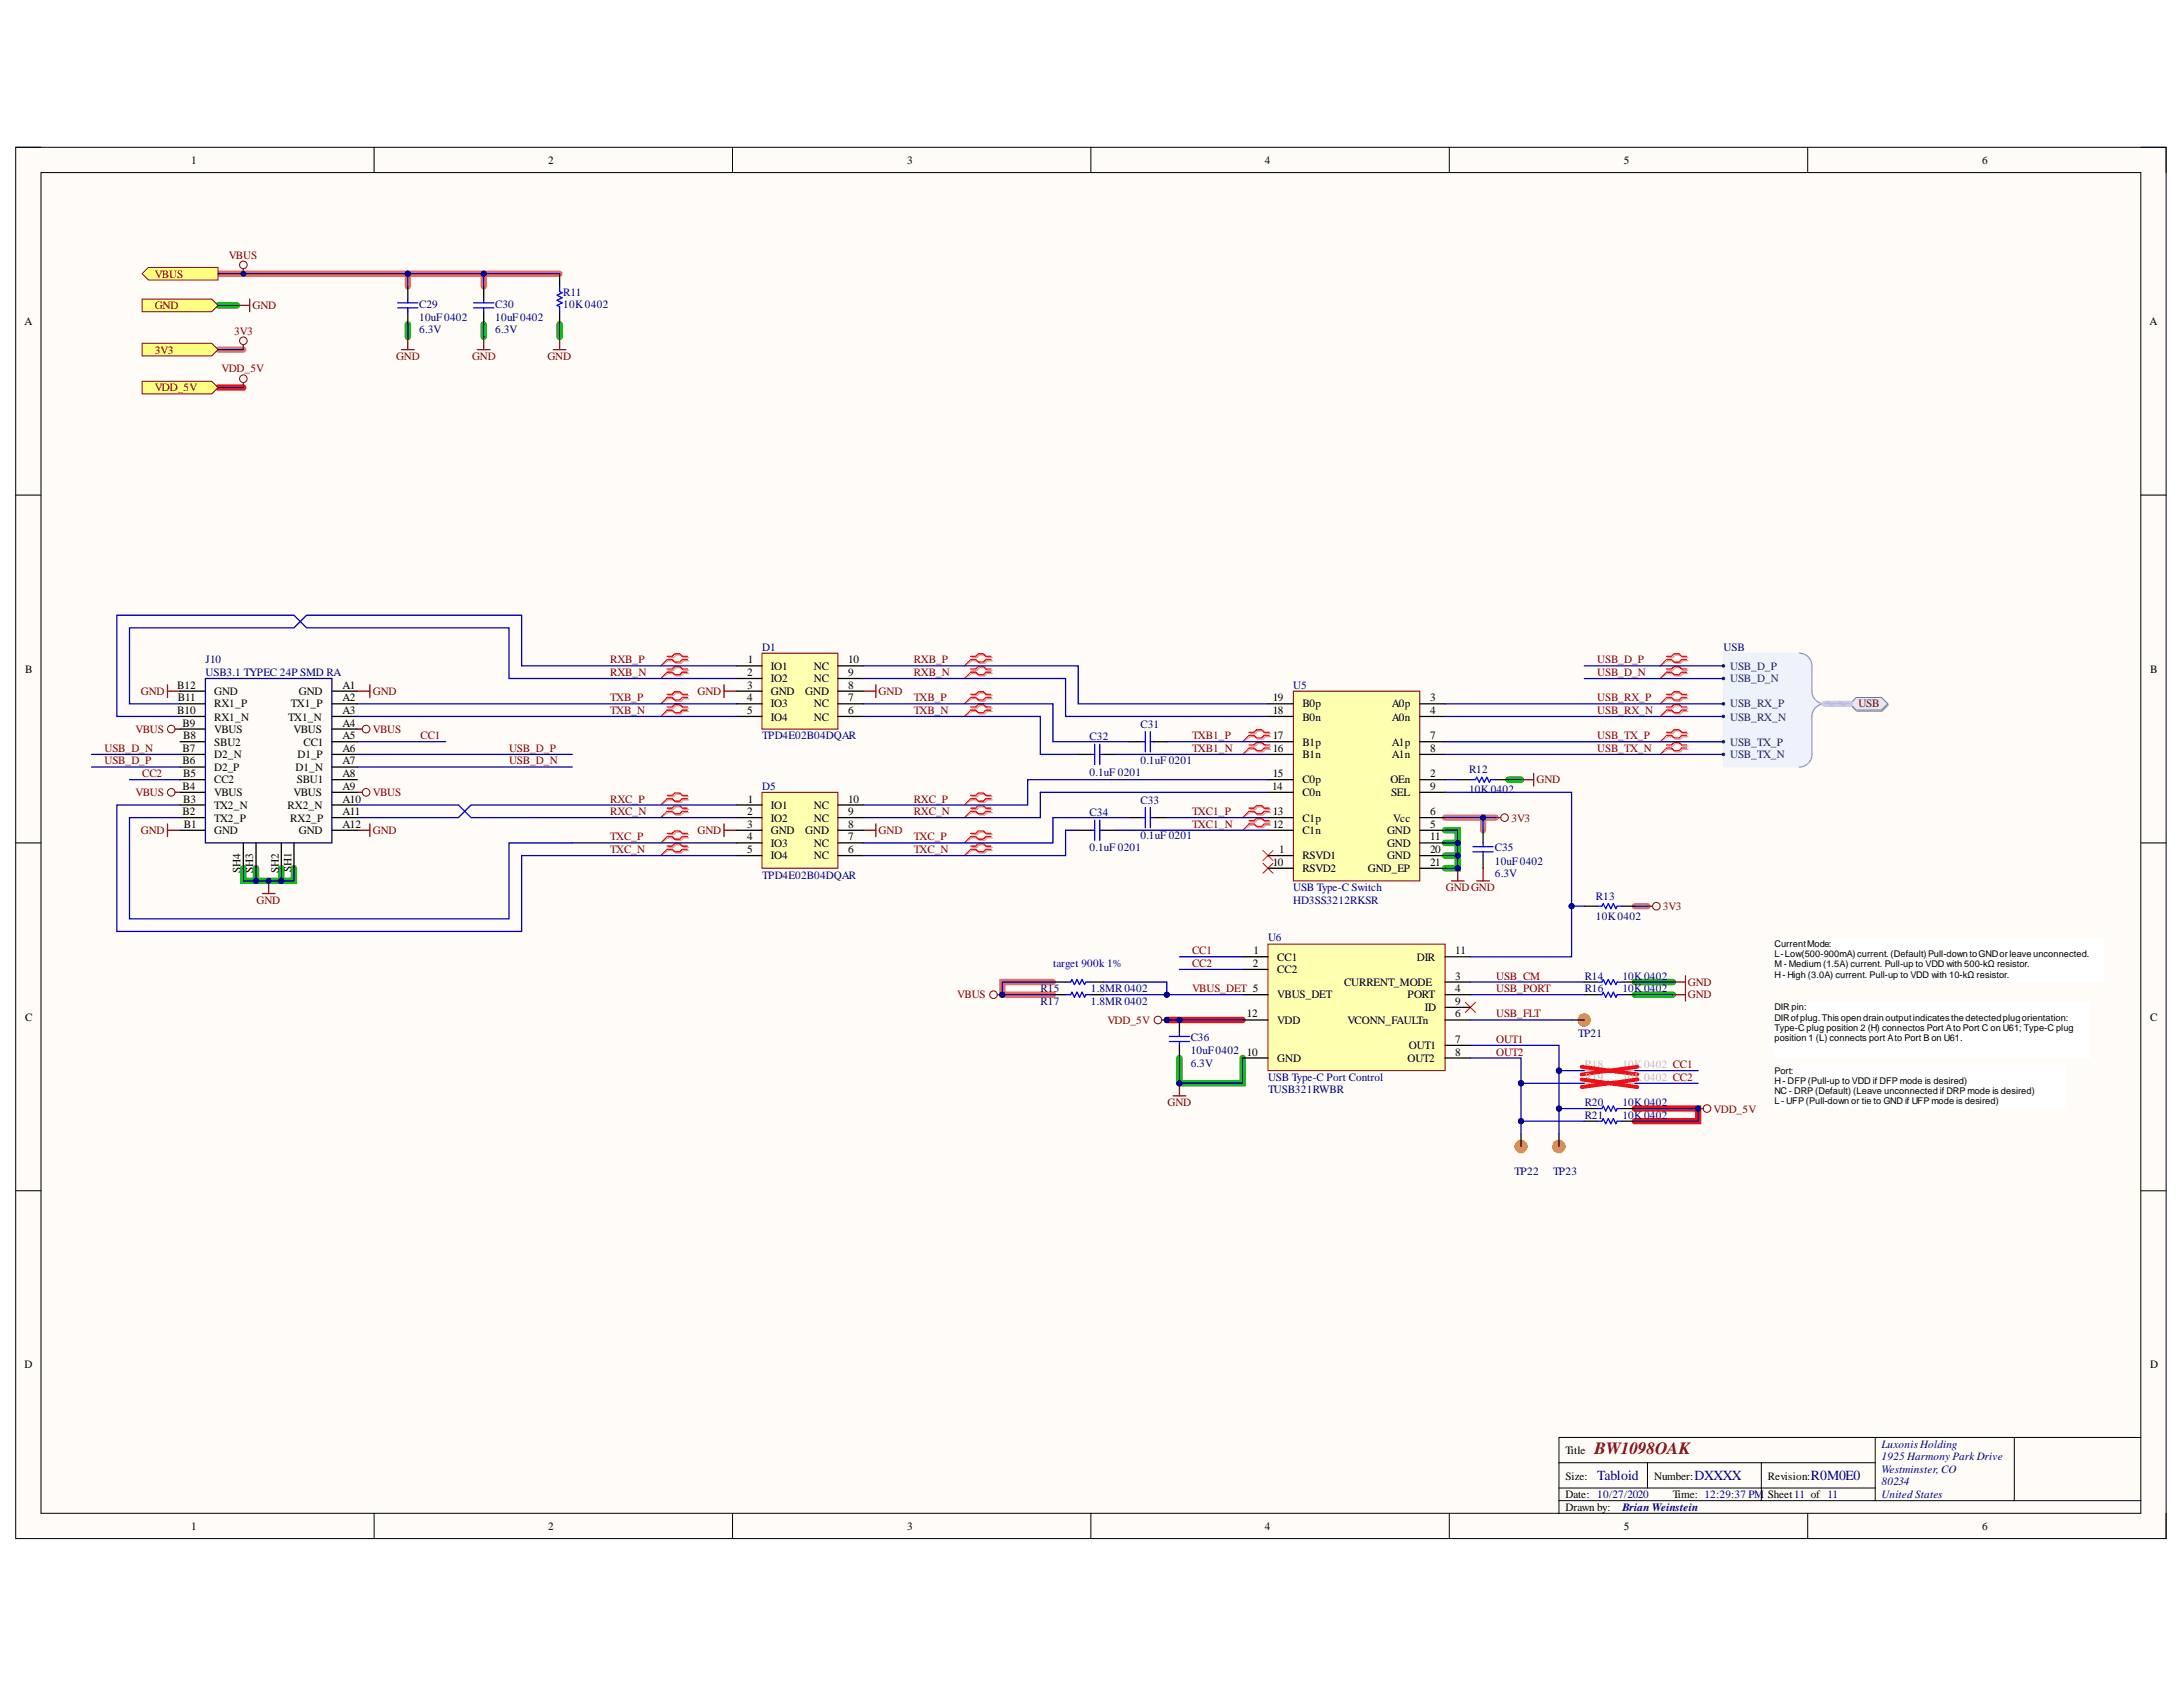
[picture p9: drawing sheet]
<svg xmlns="http://www.w3.org/2000/svg" width="279mm" height="216mm" viewBox="0 0 279 216" stroke-linecap="round" stroke-linejoin="round" font-family="sans-serif">
<defs><g id="words">
<text font-size="2.2" fill="#800000" x="204.1" y="186">BW1098OAK</text>
<g font-size="1.8" fill="#000080">
<text x="204.4" y="189.4">Tabloid</text>
<text x="216.9" y="189.4">DXXXX</text>
<text x="231.8" y="189.4">R0M0E0</text>
</g>
<g font-size="1.4">
<text x="24.5" y="21">1</text>
<text x="70.1" y="21">2</text>
<text x="116.1" y="21">3</text>
<text x="161.9" y="21">4</text>
<text x="207.8" y="21">5</text>
<text x="253.7" y="21">6</text>
<text x="3.1" y="41.6">A</text>
<text x="275.1" y="41.6">A</text>
<text x="3.2" y="86.1">B</text>
<text x="22.7" y="88.2">B12</text>
<text x="22.8" y="89.8">B11</text>
<text x="27.4" y="88.9">GND</text>
<text x="38.2" y="88.9">GND</text>
<text x="43.8" y="88.2">A1</text>
<text x="43.8" y="89.8">A2</text>
<text x="95.6" y="86.6">2</text>
<text x="95.6" y="88.2">3</text>
<text x="95.6" y="89.8">4</text>
<text x="95.7" y="84.9">1</text>
<text x="98.7" y="85.7">IO1</text>
<text x="98.7" y="87.3">IO2</text>
<text x="98.7" y="88.9">GND</text>
<text x="103.1" y="88.9">GND</text>
<text x="104.2" y="87.3">NC</text>
<text x="104.2" y="85.7">NC</text>
<text x="108.6" y="89.8">7</text>
<text x="108.6" y="88.2">8</text>
<text x="108.6" y="86.6">9</text>
<text x="108.6" y="84.9">10</text>
<text x="162.9" y="89.8">19</text>
<text x="183" y="89.8">3</text>
<text x="275.2" y="86.1">B</text>
<text x="22.7" y="91.4">B10</text>
<text x="23.4" y="93">B9</text>
<text x="23.4" y="94.6">B8</text>
<text x="27.4" y="95.4">SBU2</text>
<text x="27.4" y="93.8">VBUS</text>
<text x="27.4" y="92.2">RX1_N</text>
<text x="27.4" y="90.5">RX1_P</text>
<text x="36.9" y="92.2">TX1_N</text>
<text x="37.2" y="90.5">TX1_P</text>
<text x="37.6" y="93.8">VBUS</text>
<text x="38.8" y="95.4">CC1</text>
<text x="43.8" y="91.4">A3</text>
<text x="43.8" y="93">A4</text>
<text x="43.8" y="94.6">A5</text>
<text x="95.6" y="91.4">5</text>
<text x="98.7" y="90.5">IO3</text>
<text x="98.7" y="92.2">IO4</text>
<text x="104.2" y="92.2">NC</text>
<text x="104.2" y="90.5">NC</text>
<text x="108.6" y="91.4">6</text>
<text x="162.9" y="94.6">17</text>
<text x="162.9" y="91.4">18</text>
<text x="166.7" y="95.4">B1p</text>
<text x="166.7" y="92.2">B0n</text>
<text x="166.7" y="90.5">B0p</text>
<text x="178.1" y="90.5">A0p</text>
<text x="178.1" y="92.2">A0n</text>
<text x="178.1" y="95.4">A1p</text>
<text x="183" y="91.4">4</text>
<text x="183" y="94.6">7</text>
<text x="23.4" y="101.1">B4</text>
<text x="23.4" y="97.8">B6</text>
<text x="23.4" y="96.2">B7</text>
<text x="23.4" y="99.5">B5</text>
<text x="27.4" y="101.9">VBUS</text>
<text x="27.4" y="100.3">CC2</text>
<text x="27.4" y="98.7">D2_P</text>
<text x="27.4" y="97">D2_N</text>
<text x="37.6" y="101.9">VBUS</text>
<text x="37.8" y="98.7">D1_N</text>
<text x="38" y="100.3">SBU1</text>
<text x="38.1" y="97">D1_P</text>
<text x="43.8" y="96.2">A6</text>
<text x="43.8" y="97.8">A7</text>
<text x="43.8" y="99.5">A8</text>
<text x="43.8" y="101.1">A9</text>
<text x="162.8" y="101.1">14</text>
<text x="162.9" y="99.5">15</text>
<text x="162.9" y="96.2">16</text>
<text x="166.7" y="101.9">C0n</text>
<text x="166.7" y="100.3">C0p</text>
<text x="166.7" y="97">B1n</text>
<text x="178" y="100.3">OEn</text>
<text x="178" y="101.9">SEL</text>
<text x="178.1" y="97">A1n</text>
<text x="183" y="99.5">2</text>
<text x="183" y="96.2">8</text>
<text x="183" y="101.1">9</text>
<text x="23.4" y="104.3">B2</text>
<text x="23.4" y="102.7">B3</text>
<text x="23.5" y="105.9">B1</text>
<text x="27.4" y="106.8">GND</text>
<text x="27.4" y="105.2">TX2_P</text>
<text x="27.4" y="103.5">TX2_N</text>
<text x="36.8" y="103.5">RX2_N</text>
<text x="37.1" y="105.2">RX2_P</text>
<text x="38.2" y="106.8">GND</text>
<text x="43.8" y="102.7">A10</text>
<text x="43.8" y="104.3">A11</text>
<text x="43.8" y="105.9">A12</text>
<text x="95.6" y="104.3">2</text>
<text x="95.6" y="105.9">3</text>
<text x="95.6" y="107.5">4</text>
<text x="95.7" y="102.7">1</text>
<text x="98.7" y="103.5">IO1</text>
<text x="98.7" y="105.2">IO2</text>
<text x="98.7" y="106.8">GND</text>
<text x="103.1" y="106.8">GND</text>
<text x="104.2" y="105.2">NC</text>
<text x="104.2" y="103.5">NC</text>
<text x="108.6" y="107.5">7</text>
<text x="108.6" y="105.9">8</text>
<text x="108.6" y="104.3">9</text>
<text x="108.6" y="102.7">10</text>
<text x="162.9" y="105.9">12</text>
<text x="162.9" y="104.3">13</text>
<text x="166.7" y="106.8">C1n</text>
<text x="166.7" y="105.2">C1p</text>
<text x="177.5" y="106.8">GND</text>
<text x="178.3" y="105.2">Vcc</text>
<text x="183" y="105.9">5</text>
<text x="183" y="104.3">6</text>
<text x="183" y="107.5">11</text>
<text x="30.8" y="111.7" transform="rotate(-90 30.8 111.7)">SH4</text>
<text x="32.4" y="111.7" transform="rotate(-90 32.4 111.7)">SH3</text>
<text x="35.7" y="111.7" transform="rotate(-90 35.7 111.7)">SH2</text>
<text x="37.3" y="111.6" transform="rotate(-90 37.3 111.6)">SH1</text>
<text x="95.6" y="109.1">5</text>
<text x="98.7" y="108.4">IO3</text>
<text x="98.7" y="110">IO4</text>
<text x="104.2" y="110">NC</text>
<text x="104.2" y="108.4">NC</text>
<text x="108.6" y="109.1">6</text>
<text x="162.9" y="110.8">10</text>
<text x="163.7" y="109.1">1</text>
<text x="166.7" y="110">RSVD1</text>
<text x="166.7" y="111.6">RSVD2</text>
<text x="175.1" y="111.6">GND_EP</text>
<text x="177.5" y="108.4">GND</text>
<text x="177.5" y="110">GND</text>
<text x="183" y="109.1">20</text>
<text x="183" y="110.8">21</text>
<text x="160.4" y="123.8">2</text>
<text x="160.4" y="122.1">1</text>
<text x="163.5" y="122.9">CC1</text>
<text x="163.5" y="124.5">CC2</text>
<text x="181.3" y="122.9">DIR</text>
<text x="186.2" y="125.4">3</text>
<text x="186.2" y="122.1">11</text>
<text x="3.2" y="130.6">C</text>
<text x="159.6" y="130.2">12</text>
<text x="163.5" y="127.8">VBUS_DET</text>
<text x="163.5" y="131.1">VDD</text>
<text x="172" y="126.1">CURRENT_MODE</text>
<text x="172.5" y="131.1">VCONN_FAULTn</text>
<text x="180.2" y="127.8">PORT</text>
<text x="182.4" y="129.4">ID</text>
<text x="186.2" y="127">4</text>
<text x="186.2" y="130.2">6</text>
<text x="186.2" y="128.6">9</text>
<text x="275.2" y="130.6">C</text>
<text x="159.6" y="135.1">10</text>
<text x="163.5" y="135.9">GND</text>
<text x="180.2" y="135.9">OUT2</text>
<text x="180.3" y="134.3">OUT1</text>
<text x="186.2" y="133.4">7</text>
<text x="186.2" y="135.1">8</text>
<text x="3.1" y="175.1">D</text>
<text x="275.2" y="175.1">D</text>
<text x="200.4" y="186">Title</text>
<text x="200.4" y="189.3">Size:</text>
<text x="200.4" y="191.7">Date: 10/27/2020</text>
<text x="211.7" y="189.3">Number:</text>
<text x="214.1" y="191.7">Time: 12:29:37 PM</text>
<text x="226.3" y="189.3">Revision:</text>
<text x="226.3" y="191.7">Sheet11 of 11</text>
<text x="24.5" y="195.8">1</text>
<text x="70.1" y="195.8">2</text>
<text x="116.1" y="195.8">3</text>
<text x="161.9" y="195.8">4</text>
<text x="200.4" y="193.3">Drawn by:</text>
<text x="207.8" y="195.8">5</text>
<text x="253.7" y="195.8">6</text>
</g>
<g font-size="1.4" fill="#800000">
<text x="19.8" y="35.5">VBUS</text>
<text x="29.3" y="33.1">VBUS</text>
<text x="19.8" y="39.6">GND</text>
<text x="32.3" y="39.6">GND</text>
<text x="19.8" y="45.3">3V3</text>
<text x="28.3" y="47.6">VDD_5V</text>
<text x="30" y="42.8">3V3</text>
<text x="50.7" y="46">GND</text>
<text x="60.4" y="46">GND</text>
<text x="70.1" y="46">GND</text>
<text x="19.8" y="50.1">VDD_5V</text>
<text x="18" y="88.9">GND</text>
<text x="47.7" y="88.9">GND</text>
<text x="78.1" y="89.8">TXB_P</text>
<text x="78.1" y="84.9">RXB_P</text>
<text x="78.1" y="86.6">RXB_N</text>
<text x="89.3" y="88.9">GND</text>
<text x="112.5" y="88.9">GND</text>
<text x="116.9" y="89.8">TXB_P</text>
<text x="116.9" y="84.9">RXB_P</text>
<text x="116.9" y="86.6">RXB_N</text>
<text x="204.4" y="89.8">USB_RX_P</text>
<text x="204.4" y="84.9">USB_D_P</text>
<text x="204.4" y="86.6">USB_D_N</text>
<text x="17.3" y="93.8">VBUS</text>
<text x="47.7" y="93.8">VBUS</text>
<text x="53.8" y="94.6">CC1</text>
<text x="78.1" y="91.4">TXB_N</text>
<text x="116.9" y="91.4">TXB_N</text>
<text x="152.6" y="94.6">TXB1_P</text>
<text x="204.4" y="94.6">USB_TX_P</text>
<text x="204.4" y="91.4">USB_RX_N</text>
<text x="237.9" y="90.5">USB</text>
<text x="13.4" y="97.8">USB_D_P</text>
<text x="13.4" y="96.2">USB_D_N</text>
<text x="17.3" y="101.9">VBUS</text>
<text x="18.2" y="99.5">CC2</text>
<text x="47.7" y="101.9">VBUS</text>
<text x="65.2" y="96.2">USB_D_P</text>
<text x="65.2" y="97.8">USB_D_N</text>
<text x="152.6" y="96.2">TXB1_N</text>
<text x="196.7" y="100.3">GND</text>
<text x="204.4" y="96.2">USB_TX_N</text>
<text x="18" y="106.8">GND</text>
<text x="47.7" y="106.8">GND</text>
<text x="78.1" y="107.5">TXC_P</text>
<text x="78.1" y="102.7">RXC_P</text>
<text x="78.1" y="104.3">RXC_N</text>
<text x="89.3" y="106.8">GND</text>
<text x="112.5" y="106.8">GND</text>
<text x="116.9" y="107.5">TXC_P</text>
<text x="116.9" y="102.7">RXC_P</text>
<text x="116.9" y="104.3">RXC_N</text>
<text x="152.6" y="104.3">TXC1_P</text>
<text x="152.6" y="105.9">TXC1_N</text>
<text x="193.4" y="105.2">3V3</text>
<text x="78.1" y="109.1">TXC_N</text>
<text x="116.9" y="109.1">TXC_N</text>
<text x="32.8" y="115.7">GND</text>
<text x="185.1" y="114">GNDGND</text>
<text x="212.8" y="116.5">3V3</text>
<text x="152.6" y="122.1">CC1</text>
<text x="152.6" y="123.8">CC2</text>
<text x="191.5" y="125.4">USB_CM</text>
<text x="122.5" y="127.8">VBUS</text>
<text x="141.7" y="131.1">VDD_5V</text>
<text x="152.6" y="127">VBUS_DET 5</text>
<text x="191.5" y="127">USB_PORT</text>
<text x="191.5" y="130.2">USB_FLT</text>
<text x="216" y="127.8">GND</text>
<text x="216" y="126.1">GND</text>
<text x="191.5" y="133.4">OUT1</text>
<text x="191.5" y="135.1">OUT2</text>
<text x="149.4" y="141.5">GND</text>
<text x="219.3" y="142.4">VDD_5V</text>
</g>
<g font-size="1.4" fill="#000080">
<text x="53.6" y="39.4">C29</text>
<text x="53.6" y="41">10uF0402</text>
<text x="63.4" y="39.4">C30</text>
<text x="63.4" y="41">10uF0402</text>
<text x="72.1" y="37.8">R11</text>
<text x="72.1" y="39.4">10K0402</text>
<text x="53.6" y="42.6">6.3V</text>
<text x="63.4" y="42.6">6.3V</text>
<text x="97.6" y="83.3">D1</text>
<text x="220.6" y="83.3">USB</text>
<text x="26.3" y="84.9">J10</text>
<text x="26.3" y="86.6">USB3.1 TYPEC 24P SMD RA</text>
<text x="165.5" y="88.2">U5</text>
<text x="97.6" y="94.6">TPD4E02B04DQAR</text>
<text x="139.5" y="94.8">C32</text>
<text x="146" y="93.2">C31</text>
<text x="97.6" y="101.1">D5</text>
<text x="139.5" y="99.3">0.1uF 0201</text>
<text x="146" y="97.7">0.1uF 0201</text>
<text x="188" y="99">R12</text>
<text x="188" y="101.5">10K0402</text>
<text x="139.5" y="104.5">C34</text>
<text x="146" y="102.9">C33</text>
<text x="146" y="107.4">0.1uF 0201</text>
<text x="97.6" y="112.4">TPD4E02B04DQAR</text>
<text x="139.5" y="109">0.1uF 0201</text>
<text x="191.3" y="112.3">6.3V</text>
<text x="191.3" y="109">C35</text>
<text x="191.3" y="110.7">10uF0402</text>
<text x="165.5" y="115.7">HD3SS3212RKSR</text>
<text x="165.5" y="114">USB Type-C Switch</text>
<text x="204.3" y="115.1">R13</text>
<text x="204.3" y="117.8">10K0402</text>
<text x="162.3" y="120.5">U6</text>
<text x="202.8" y="125.4">R14</text>
<text x="207.7" y="125.4">10K0402</text>
<text x="133.2" y="128.6">R17</text>
<text x="133.2" y="127">R15</text>
<text x="139.6" y="128.6">1.8MR0402</text>
<text x="139.6" y="127">1.8MR0402</text>
<text x="202.8" y="127">R16</text>
<text x="207.7" y="127">10K0402</text>
<text x="152.4" y="136.6">6.3V</text>
<text x="152.4" y="133.3">C36</text>
<text x="152.4" y="134.9">10uF0402</text>
<text x="202" y="132.7">TP21</text>
<text x="162.3" y="139.9">TUSB321RWBR</text>
<text x="162.3" y="138.3">USB Type-C Port Control</text>
<text x="202.8" y="141.5">R20</text>
<text x="202.8" y="143.2">R21</text>
<text x="207.7" y="141.5">10K0402</text>
<text x="207.7" y="143.2">10K0402</text>
<text x="193.9" y="150.4">TP22</text>
<text x="198.8" y="150.4">TP23</text>
<text x="240.8" y="185.3">Luxonis Holding</text>
<text x="240.8" y="186.9">1925 Harmony Park Drive</text>
<text x="240.8" y="188.5">Westminster, CO</text>
<text x="240.8" y="190.1">80234</text>
<text x="240.8" y="191.7">United States</text>
<text x="207.7" y="193.3">Brian Weinstein</text>
</g>
<g font-size="1.4" fill="#003a70">
<text x="221.4" y="85.7">USB_D_P</text>
<text x="221.4" y="87.3">USB_D_N</text>
<text x="221.4" y="95.4">USB_TX_P</text>
<text x="221.4" y="92.2">USB_RX_N</text>
<text x="221.4" y="90.5">USB_RX_P</text>
<text x="221.4" y="97">USB_TX_N</text>
</g>
<text font-size="1.4" fill="#00f" x="134.8" y="123.8">target 900k 1%</text>
<g font-size="1.4" fill="#bfbebc">
<text x="202.8" y="136.7">R18</text>
<text x="207.7" y="136.7">10K0402 CC1</text>
<text x="202.8" y="138.3">R19</text>
<text x="207.7" y="138.3">10K0402 CC2</text>
</g>
<g font-size="1.2">
<text x="227.1" y="121.2">CurrentMode:</text>
<text x="227.1" y="122.5">L-Low(500-900mA)current. (Default)Pull-downtoGNDorleaveunconnected.</text>
<text x="227.1" y="123.8">M- Medium(1.5A) current. Pull-up to VDD with 500-kΩ resistor.</text>
<text x="227.1" y="125.1">H- High (3.0A) current. Pull-up to VDD with 10-kΩ resistor.</text>
<text x="227.1" y="129.3">DIR pin:</text>
<text x="227.1" y="130.6">DIRofplug.This opendrainoutputindicatesthedetectedplugorientation:</text>
<text x="227.1" y="131.9">Type-C plug position 2 (H) connectos Port Ato Port C on U61; Type-C plug</text>
<text x="227.1" y="137.4">Port:</text>
<text x="227.1" y="133.2">position 1 (L) connects port Ato Port B on U61.</text>
<text x="227.1" y="138.7">H- DFP (Pull-up to VDD if DFP mode is desired)</text>
<text x="227.1" y="140">NC - DRP (Default) (Leave unconnected if DRP mode is desired)</text>
<text x="227.1" y="141.3">L- UFP (Pull-down or tie to GND if UFP mode is desired)</text>
</g>
</g></defs>
<path d="M2 18.9h275.2v178h-275.2z" fill-rule="evenodd" fill="#fffcf8"/>
<path d="M2 18.9h275.2v178h-275.2z" fill="none" stroke="#000" stroke-width=".13"/>
<path d="M5.2 22.1h268.8v171.6h-268.8z" fill-rule="evenodd" fill="#fffcf8"/>
<g fill="none" stroke="#000" stroke-width=".13">
<path d="M2 18.8h3.2M47.9 18.8v3.3M93.8 18.8v3.3M139.6 18.8v3.3M185.5 18.9v3.2M231.4 18.9v3.2M274 18.9h3.2v3.2M5.2 22.1h268.8v171.6h-268.8zM2 63.4h3.2M274 63.4h3.2M2 107.9h3.2M274 107.9h3.2"/>
<path d="M2 152.4h3.2M274 152.4h3.2M47.9 193.7v3.2M93.8 193.7v3.2M139.6 193.7v3.2M185.5 193.7v3.2M199.5 187.2h40.5M199.5 192.1h74.5M199.5 190.4h40.5M210.9 187.2v3.2M225.4 187.2v4.9M231.4 193.7v3.2"/>
<path d="M240 184v8.1M257.8 184v8.1M274 184h-74.5v9.7M277.2 193.7v3.2"/>
</g>
<path d="M27.9 49.6h3.2M151 130.5h-1.7h9.7" fill="none" stroke="#ee0e22" stroke-width=".81"/>
<path d="M27.9 44.7h3.2" fill="none" stroke="#ec768e" stroke-width=".81"/>
<path d="M27.9 39.1h2.4M52.2 41.5v1.6M61.9 41.5v1.6M71.6 41.5v1.6M31.1 111.1v1.6h6.5v-1.6M32.8 111.1v1.6M36 111.1v1.6M151 135.4v3.2h8v-3.2" fill="none" stroke="#00be00" stroke-width=".81"/>
<path d="M27.9 35h24.3M52.2 35h19.4M52.2 35v1.7M61.9 35v1.7M134.8 125.7h-6.5v1.6h6.5" fill="none" stroke="#ff6e6e" stroke-width=".81"/>
<path d="M193.1 99.8h1.6M185 106.3h1.6v4.8h-1.6M185 109.5h1.6M185 107.9h1.6M209.2 127.3h4.9M209.2 125.7h4.9" fill="none" stroke="#00be00" stroke-width=".82"/>
<path d="M185 104.6h4.8v1.7M189.8 104.6h1.6M209.2 116h1.7" fill="none" stroke="#ec768e" stroke-width=".82"/>
<path d="M209.2 141.9h8.1v1.6h-8.1" fill="none" stroke="#ee0e22" stroke-width=".82"/>
<path d="M61.1 44.7h1.6M61.9 43.1v1.6M70.8 44.7h1.6M71.6 43.1v1.6M21.4 106.3h1.7M21.4 105.4v1.7M33.6 114.4h1.6M34.4 112.7v1.7M45.7 106.3h1.6M47.3 105.4v1.7" fill="none" stroke="#800000" stroke-width=".16"/>
<circle cx="34.4" cy="112.7" r=".32" fill="#000080"/>
<circle cx="34.4" cy="112.7" r=".32" fill="none" stroke="#000080" stroke-width=".13"/>
<g fill="none" stroke="#800000" stroke-width=".13">
<circle cx="21.9" cy="93.3" r=".48"/>
<circle cx="46.9" cy="93.3" r=".49"/>
<circle cx="21.9" cy="101.4" r=".49"/>
<circle cx="46.9" cy="101.4" r=".49"/>
</g>
<path d="M21.4 87.6v1.7M21.4 88.5h1.7M22.4 93.3h.7M45.7 93.3h.7M45.7 88.5h1.6M47.3 87.6v1.7M194.7 99.8h1.6M196.3 99v1.6M22.4 101.4h.7M45.7 101.4h.7M185.8 112.7h1.6M186.6 111.1v1.6" fill="none" stroke="#800000" stroke-width=".16"/>
<path d="M161.6 110.5l1.3 1.3M161.6 108.8l1.3 1.3M162.9 110.5l-1.3 1.3M162.9 108.8l-1.3 1.3" fill="none" stroke="#f00" stroke-width=".13"/>
<circle cx="186.6" cy="111.1" r=".32" fill="#000080"/>
<circle cx="186.6" cy="111.1" r=".32" fill="none" stroke="#000080" stroke-width=".13"/>
<circle cx="148.2" cy="130.5" r=".49" fill="none" stroke="#800000" stroke-width=".13"/>
<path d="M148.7 130.5h.6" fill="none" stroke="#800000" stroke-width=".16"/>
<circle cx="149.3" cy="130.5" r=".32" fill="#000080"/>
<circle cx="149.3" cy="130.5" r=".32" fill="none" stroke="#000080" stroke-width=".13"/>
<path d="M151 138.6v1.7M150.1 140.3h1.7" fill="none" stroke="#800000" stroke-width=".16"/>
<circle cx="151" cy="138.6" r=".32" fill="#000080"/>
<circle cx="151" cy="138.6" r=".32" fill="none" stroke="#000080" stroke-width=".13"/>
<g fill="none" stroke="#800000" stroke-width=".13">
<circle cx="192.6" cy="104.6" r=".49"/>
<circle cx="127.2" cy="127.3" r=".49"/>
</g>
<path d="M191.4 104.6h.7M127.6 127.3h.7" fill="none" stroke="#800000" stroke-width=".16"/>
<circle cx="128.3" cy="127.3" r=".32" fill="#000080"/>
<circle cx="128.3" cy="127.3" r=".32" fill="none" stroke="#000080" stroke-width=".13"/>
<path d="M189 112.7h1.6M189.8 111.1v1.6" fill="none" stroke="#800000" stroke-width=".16"/>
<path d="M227.1 120.2h42v5.5h-42z" fill-rule="evenodd" fill="#fff"/>
<path d="M227.1 120.2h42v5.5h-42z" fill="none" stroke="#fff" stroke-width=".13"/>
<path d="M227.1 136.4h37.2v5.5h-37.2z" fill-rule="evenodd" fill="#fff"/>
<path d="M227.1 136.4h37.2v5.5h-37.2z" fill="none" stroke="#fff" stroke-width=".13"/>
<path d="M187.5 128.3l1.3 1.3M188.8 128.3l-1.3 1.3" fill="none" stroke="#f00" stroke-width=".13"/>
<circle cx="212" cy="116" r=".49" fill="none" stroke="#800000" stroke-width=".13"/>
<path d="M210.9 116h.6M214.1 127.3h1.6M215.7 126.5v1.6" fill="none" stroke="#800000" stroke-width=".16"/>
<path d="M220.6 83.6h9.7l.8 .2 .6 .6 .2 .8v3.7l.4 .6 .8 .6-.8 .5-.4 .7v5.2l-.2 .9-.6 .6-.8 .2h-9.7z" fill-rule="evenodd" fill="#edf2fb"/>
<path d="M220.6 83.6h9.7l.8 .2 .6 .6 .2 .8v3.7l.4 .6 .8 .6-.8 .5-.4 .7v5.2l-.2 .9-.6 .6-.8 .2h-9.7z" fill="none" stroke="#edf2fb" stroke-width=".13"/>
<path d="M230.3 83.6a1.62 1.62 0 0 1 1.6 1.6v3.3a1.62 1.62 0 0 0 1.6 1.6 1.62 1.62 0 0 0-1.6 1.6v4.8a1.61 1.61 0 0 1-1.6 1.7" fill="none" stroke="#8f9ec9" stroke-width=".16"/>
<path d="M220.5 85.1h.2v.2h-.2z" fill="#003a70"/>
<path d="M220.5 85.1h.2v.2h-.2z" fill="none" stroke="#003a70" stroke-width=".13"/>
<path d="M220.5 86.7h.2v.3h-.2z" fill="#003a70"/>
<path d="M220.5 86.7h.2v.3h-.2z" fill="none" stroke="#003a70" stroke-width=".13"/>
<circle cx="220.6" cy="96.5" r=".16" fill="#003a70"/>
<circle cx="220.6" cy="96.5" r=".16" fill="none" stroke="#003a70" stroke-width=".13"/>
<circle cx="220.6" cy="94.9" r=".16" fill="#003a70"/>
<circle cx="220.6" cy="94.9" r=".16" fill="none" stroke="#003a70" stroke-width=".13"/>
<path d="M220.5 91.6h.2v.2h-.2z" fill="#003a70"/>
<path d="M220.5 91.6h.2v.2h-.2z" fill="none" stroke="#003a70" stroke-width=".13"/>
<path d="M220.5 90h.2v.2h-.2z" fill="#003a70"/>
<path d="M220.5 90h.2v.2h-.2z" fill="none" stroke="#003a70" stroke-width=".13"/>
<path d="M236.8 90.2l.9-.8h3.2l.8 .8-.8 .8h-3.2z" fill-rule="evenodd" fill="#bac0ca"/>
<path d="M236.8 90.2l.9-.8h3.2l.8 .8-.8 .8h-3.2z" fill="none" stroke="#a6acb6" stroke-width=".13"/>
<path d="M237.6 89.3h3.2l.8 .8-.8 .8h-3.2l-.8-.8z" fill-rule="evenodd" fill="#d5e4ff"/>
<path d="M237.6 89.3h3.2l.8 .8-.8 .8h-3.2l-.8-.8z" fill="none" stroke="#71809b" stroke-width=".13"/>
<path d="M227.1 128.3h40.4v7.1h-40.4z" fill-rule="evenodd" fill="#fff"/>
<path d="M227.1 128.3h40.4v7.1h-40.4z" fill="none" stroke="#fff" stroke-width=".13"/>
<circle cx="218.5" cy="141.9" r=".49" fill="none" stroke="#800000" stroke-width=".13"/>
<path d="M217.3 141.9h.7" fill="none" stroke="#800000" stroke-width=".16"/>
<circle cx="217.3" cy="141.9" r=".33" fill="#000080"/>
<circle cx="217.3" cy="141.9" r=".33" fill="none" stroke="#000080" stroke-width=".13"/>
<g fill="none" stroke="#d0a19e" stroke-width=".16">
<path d="M85.5 84.2h.7l.3-.4h.7l.3 .4h.6M85.5 84.6h.7l.3 .3h.7l.3-.3h.6M85.5 85.8h.7l.3-.3h.7l.3 .3h.6M85.5 86.2h.7l.3 .3h.7l.3-.3h.6M85.5 89h.7l.3-.3h.7l.3 .3h.6M85.5 89.4h.7l.3 .3h.7l.3-.3h.6M85.5 90.6h.7l.3-.3h.7l.3 .3h.6M85.5 91h.7l.3 .4h.7l.3-.4h.6M160 95.5h.7l.3-.3h.6l.4 .3h.6M160 95.9h.7l.3 .3h.6l.4-.3h.6M160 93.9h.7l.3-.4h.6l.4 .4h.6M160 94.3h.7l.3 .3h.6l.4-.3h.6"/>
<path d="M213.4 95.5h.7l.3-.3h.7l.3 .3h.6M213.4 95.9h.7l.3 .3h.7l.3-.3h.6M213.4 93.9h.7l.3-.3h.7l.3 .3h.6M213.4 94.3h.7l.3 .3h.7l.3-.3h.6M213.4 90.6h.7l.3-.3h.7l.3 .3h.6M213.4 91h.7l.3 .4h.7l.3-.4h.6M213.4 89h.7l.3-.3h.7l.3 .3h.6M213.4 89.4h.7l.3 .3h.7l.3-.3h.6M213.4 85.8h.7l.3-.3h.7l.3 .3h.6M213.4 86.2h.7l.3 .3h.7l.3-.3h.6M213.4 84.2h.7l.3-.4h.7l.3 .4h.6M213.4 84.6h.7l.3 .3h.7l.3-.3h.6"/>
<path d="M85.5 102h.7l.3-.4h.7l.3 .4h.6M85.5 102.4h.7l.3 .3h.7l.3-.3h.6M85.5 103.6h.7l.3-.3h.7l.3 .3h.6M85.5 104h.7l.3 .3h.7l.3-.3h.6M85.5 106.8h.7l.3-.3h.7l.3 .3h.6M85.5 107.2h.7l.3 .4h.7l.3-.4h.6M85.5 108.4h.7l.3-.3h.7l.3 .3h.6M85.5 108.8h.7l.3 .4h.7l.3-.4h.6M160 105.2h.7l.3-.3h.6l.4 .3h.6M160 105.6h.7l.3 .3h.6l.4-.3h.6M160 103.6h.7l.3-.3h.6l.4 .3h.6M160 104h.7l.3 .3h.6l.4-.3h.6"/>
</g>
<g fill="none" stroke="#d0a19e" stroke-width=".13">
<path d="M85.5 84.6l-.9 .6M85.5 86.2l-.9 .6M85.5 89.4l-.9 .7M85.5 91l-.9 .7M160 95.9l-1 .6M160 94.3l-1 .6M213.4 95.9l-.9 .6M213.4 94.3l-.9 .6M213.4 91l-.9 .7M213.4 89.4l-.9 .7M213.4 86.2l-.9 .6M213.4 84.6l-.9 .6"/>
<path d="M85.5 102.4l-.9 .6M85.5 104l-.9 .6M85.5 107.2l-.9 .7M85.5 108.8l-.9 .7M160 105.6l-1 .7M160 104l-1 .6"/>
</g>
<g fill="none" stroke="#f00" stroke-width=".16">
<path d="M85.4 84h.6l.4-.3h.6l.3 .3h.7M85.4 84.4h.6l.4 .3h.6l.3-.3h.7M85.4 85.6h.6l.4-.3h.6l.3 .3h.7M85.4 86h.6l.4 .3h.6l.3-.3h.7M85.4 88.9h.6l.4-.4h.6l.3 .4h.7M85.4 89.3h.6l.4 .3h.6l.3-.3h.7M85.4 90.5h.6l.4-.4h.6l.3 .4h.7M85.4 90.9h.6l.4 .3h.6l.3-.3h.7M159.9 95.3h.6l.3-.3h.7l.3 .3h.7M159.9 95.7h.6l.3 .4h.7l.3-.4h.7M159.9 93.7h.6l.3-.3h.7l.3 .3h.7M159.9 94.1h.6l.3 .3h.7l.3-.3h.7"/>
<path d="M213.3 95.3h.6l.4-.3h.6l.3 .3h.7M213.3 95.7h.6l.4 .4h.6l.3-.4h.7M213.3 93.7h.6l.4-.3h.6l.3 .3h.7M213.3 94.1h.6l.4 .3h.6l.3-.3h.7M213.3 90.5h.6l.4-.4h.6l.3 .4h.7M213.3 90.9h.6l.4 .3h.6l.3-.3h.7M213.3 88.9h.6l.4-.4h.6l.3 .4h.7M213.3 89.3h.6l.4 .3h.6l.3-.3h.7M213.3 85.6h.6l.4-.3h.6l.3 .3h.7M213.3 86h.6l.4 .4h.6l.3-.4h.7M213.3 84h.6l.4-.3h.6l.3 .3h.7M213.3 84.4h.6l.4 .3h.6l.3-.3h.7"/>
<path d="M85.4 101.8h.6l.4-.3h.6l.3 .3h.7M85.4 102.2h.6l.4 .3h.6l.3-.3h.7M85.4 103.4h.6l.4-.3h.6l.3 .3h.7M85.4 103.8h.6l.4 .4h.6l.3-.4h.7M85.4 106.7h.6l.4-.4h.6l.3 .4h.7M85.4 107.1h.6l.4 .3h.6l.3-.3h.7M85.4 108.3h.6l.4-.3h.6l.3 .3h.7M85.4 108.7h.6l.4 .3h.6l.3-.3h.7M159.9 105h.6l.3-.3h.7l.3 .3h.7M159.9 105.4h.6l.3 .4h.7l.3-.4h.7M159.9 103.4h.6l.3-.3h.7l.3 .3h.7M159.9 103.8h.6l.3 .4h.7l.3-.4h.7"/>
</g>
<g fill="none" stroke="#f00" stroke-width=".13">
<path d="M85.4 84.4l-.8 .8M85.4 86l-.8 .8M85.4 89.3l-.8 .8M85.4 90.9l-.8 .8M159.9 95.7l-.9 .8M159.9 94.1l-.9 .8M213.3 95.7l-.8 .8M213.3 94.1l-.8 .8M213.3 90.9l-.8 .8M213.3 89.3l-.8 .8M213.3 86l-.8 .8M213.3 84.4l-.8 .8"/>
<path d="M85.4 102.2l-.8 .8M85.4 103.8l-.8 .8M85.4 107.1l-.8 .8M85.4 108.7l-.8 .8M159.9 105.4l-.9 .9M159.9 103.8l-.9 .8"/>
</g>
<path d="M51.4 44.7h1.6M52.2 43.1v1.6M214.1 125.7h1.6M215.7 124.9v1.6" fill="none" stroke="#800000" stroke-width=".16"/>
<path d="M18.2 35l.8-.8h8.9v1.6h-8.9z" fill-rule="evenodd" fill="#ffff80"/>
<g fill="none" stroke="#800000" stroke-width=".13">
<path d="M18.2 35l.8-.8h8.9v1.6h-8.9z"/>
<circle cx="31.1" cy="33.9" r=".49"/>
</g>
<path d="M31.1 34.4v.6" fill="none" stroke="#800000" stroke-width=".16"/>
<circle cx="31.1" cy="35" r=".32" fill="#000080"/>
<circle cx="31.1" cy="35" r=".32" fill="none" stroke="#000080" stroke-width=".13"/>
<path d="M18.2 38.3h8.9l.8 .8-.8 .8h-8.9z" fill-rule="evenodd" fill="#ffff80"/>
<path d="M18.2 38.3h8.9l.8 .8-.8 .8h-8.9z" fill="none" stroke="#800000" stroke-width=".13"/>
<path d="M30.3 39.1h1.7M32 38.3v1.6" fill="none" stroke="#800000" stroke-width=".16"/>
<path d="M18.2 43.9h8.9l.8 .8-.8 .9h-8.9z" fill-rule="evenodd" fill="#ffff80"/>
<g fill="none" stroke="#800000" stroke-width=".13">
<path d="M18.2 43.9h8.9l.8 .8-.8 .9h-8.9z"/>
<circle cx="31.1" cy="43.6" r=".49"/>
</g>
<path d="M31.1 44.1v.6" fill="none" stroke="#800000" stroke-width=".16"/>
<path d="M18.2 48.8h8.9l.8 .8-.8 .8h-8.9z" fill-rule="evenodd" fill="#ffff80"/>
<g fill="none" stroke="#800000" stroke-width=".13">
<path d="M18.2 48.8h8.9l.8 .8-.8 .8h-8.9z"/>
<circle cx="31.1" cy="48.5" r=".48"/>
</g>
<path d="M31.1 49v.6" fill="none" stroke="#800000" stroke-width=".16"/>
<path d="M202.8 137h2.2l.2-.3 .3 .6 .3-.6 .4 .6 .3-.6 .3 .6 .2-.3h2.2M202.8 138.6h2.2l.2-.3 .3 .7 .3-.7 .4 .7 .3-.7 .3 .7 .2-.4h2.2" fill="none" stroke="#bfbebc" stroke-width=".16"/>
<path d="M202.4 136.5l7.2 1M202.4 138.2l7.2 .9M209.6 136.5l-7.2 1M209.6 138.2l-7.2 .9" fill="none" stroke="#f00" stroke-width=".49"/>
<g fill="none" stroke="#000" stroke-width=".16">
<path d="M52.2 36.7v1.6M52.2 39.9v1.6M61.9 36.7v1.6M61.9 39.9v1.6M71.6 35v1.7M71.6 39.9v1.6M186.6 99.8h1.6M191.4 99.8h1.7M189.8 106.3v1.6M189.8 109.5v1.6M202.8 116h1.6M207.6 116h1.6"/>
<path d="M202.8 125.7h1.6M202.8 127.3h1.6M207.6 125.7h1.6M207.6 127.3h1.6M202.8 141.9h1.6M202.8 143.5h1.6M207.6 141.9h1.6M207.6 143.5h1.6"/>
</g>
<g fill="none" stroke="#00f" stroke-width=".16">
<path d="M50.9 38.8h2.6M50.9 39.4h2.6M52.2 38.3v.5M52.2 39.4v.5M60.6 38.8h2.6M60.6 39.4h2.6M61.9 38.3v.5M61.9 39.4v.5M71.6 36.7v.6l.3 .2-.6 .3 .6 .3-.6 .3 .6 .4-.6 .3 .3 .1v.7M188.2 99.8h.6l.2-.3 .3 .6 .3-.6 .4 .6 .3-.6 .3 .6 .2-.3h.6M188.5 108.4h2.6M188.5 109h2.6"/>
<path d="M189.8 107.9v.5M189.8 109v.5M204.4 116h.6l.2-.4 .3 .7 .3-.7 .4 .7 .3-.7 .3 .7 .2-.3h.6M204.4 125.7h.6l.2-.3 .3 .6 .3-.6 .4 .6 .3-.6 .3 .6 .2-.3h.6M204.4 127.3h.6l.2-.3 .3 .6 .3-.6 .4 .6 .3-.6 .3 .6 .2-.3h.6M204.4 141.9h.6l.2-.4 .3 .7 .3-.7 .4 .7 .3-.7 .3 .7 .2-.3h.6M204.4 143.5h.6l.2-.3 .3 .6 .3-.6 .4 .6 .3-.6 .3 .6 .2-.3h.6"/>
</g>
<circle cx="151" cy="130.5" r=".32" fill="#000080"/>
<circle cx="151" cy="130.5" r=".32" fill="none" stroke="#000080" stroke-width=".13"/>
<path d="M151 130.5v1.7M151 133.8v1.6" fill="none" stroke="#000" stroke-width=".16"/>
<circle cx="151" cy="130.5" r=".32" fill="#000080"/>
<circle cx="151" cy="130.5" r=".32" fill="none" stroke="#000080" stroke-width=".13"/>
<g fill="none" stroke="#00f" stroke-width=".16">
<path d="M139.6 96.5h.5M140.1 95.3v2.5M140.8 95.3v2.5M140.8 96.5h.4M146.1 94.9h.5M146.6 93.6v2.6M147.2 93.6v2.6M147.2 94.9h.5M139.6 106.3h.5M140.1 105v2.6M140.8 105v2.6M140.8 106.3h.4"/>
<path d="M146.1 104.6h.5M146.6 103.3v2.6M147.2 103.3v2.6M147.2 104.6h.5M136.4 127.3h.6l.2-.3 .3 .6 .3-.6 .4 .6 .3-.6 .3 .6 .2-.3h.6M136.4 125.7h.6l.2-.3 .3 .6 .3-.6 .4 .6 .3-.6 .3 .6 .2-.3h.6M149.7 132.6h2.5M149.7 133.3h2.5M151 132.2v.4M151 133.3v.5"/>
</g>
<g fill="none" stroke="#000" stroke-width=".16">
<path d="M23.1 96.5h3.2M23.1 94.9h3.2M23.1 88.5h3.2M23.1 90.1h3.2M23.1 91.7h3.2M23.1 93.3h3.2M23.1 98.2h3.2M23.1 99.8h3.2M42.5 96.5h3.2M42.5 94.9h3.2M42.5 88.5h3.2M42.5 90.1h3.2"/>
<path d="M42.5 91.7h3.2M42.5 93.3h3.2M42.5 98.2h3.2M42.5 99.8h3.2M138 96.5h1.6M141.2 96.5h1.7M144.5 94.9h1.6M147.7 94.9h1.6M23.1 106.3h3.2M23.1 104.6h3.2M23.1 101.4h3.2M23.1 103h3.2"/>
<path d="M31.1 107.9v3.2M32.8 107.9v3.2M36 107.9v3.2M37.6 107.9v3.2M42.5 106.3h3.2M42.5 104.6h3.2M42.5 101.4h3.2M42.5 103h3.2M138 106.3h1.6M141.2 106.3h1.7M144.5 104.6h1.6M147.7 104.6h1.6"/>
<path d="M134.8 127.3h1.6M134.8 125.7h1.6M139.6 127.3h1.6M139.6 125.7h1.6"/>
</g>
<path d="M26.3 86.8h16.2v21.1h-16.2z" fill="none" stroke="#000080" stroke-width=".16"/>
<path d="M162.3 120.8h22.7v16.2h-22.7z" fill-rule="evenodd" fill="#ffffb0"/>
<path d="M162.3 120.8h22.7v16.2h-22.7z" fill="none" stroke="#800000" stroke-width=".13"/>
<path d="M159 122.4h3.3M159 124.1h3.3M159 127.3h3.3M159 130.5h3.3M159 135.4h3.3M185 122.4h3.2M185 125.7h3.2M185 127.3h3.2M185 130.5h3.2M185 133.8h3.2M185 135.4h3.2M185 128.9h3.2" fill="none" stroke="#000" stroke-width=".16"/>
<path d="M165.5 88.5h16.2v24.2h-16.2z" fill-rule="evenodd" fill="#ffffb0"/>
<path d="M165.5 88.5h16.2v24.2h-16.2z" fill="none" stroke="#800000" stroke-width=".13"/>
<g fill="none" stroke="#000" stroke-width=".16">
<path d="M162.3 99.8h3.2M162.3 90.1h3.2M162.3 91.7h3.2M162.3 94.9h3.2M162.3 96.5h3.2M181.7 99.8h3.3M181.7 90.1h3.3M181.7 91.7h3.3M181.7 94.9h3.3M181.7 96.5h3.3M162.3 109.5h3.2M162.3 106.3h3.2"/>
<path d="M162.3 104.6h3.2M162.3 101.4h3.2M162.3 111.1h3.2M181.7 109.5h3.3M181.7 106.3h3.3M181.7 104.6h3.3M181.7 101.4h3.3M181.7 111.1h3.3M181.7 107.9h3.3"/>
</g>
<circle cx="202.8" cy="130.5" r=".81" fill="#f90"/>
<circle cx="202.8" cy="130.5" r=".81" fill="none" stroke="#f90" stroke-width=".13"/>
<path d="M201.1 130.5h1.7" fill="none" stroke="#000" stroke-width=".16"/>
<circle cx="194.7" cy="146.7" r=".81" fill="#f90"/>
<circle cx="194.7" cy="146.7" r=".81" fill="none" stroke="#f90" stroke-width=".13"/>
<path d="M194.7 145.1v1.6" fill="none" stroke="#000" stroke-width=".16"/>
<circle cx="199.5" cy="146.7" r=".81" fill="#f90"/>
<circle cx="199.5" cy="146.7" r=".81" fill="none" stroke="#f90" stroke-width=".13"/>
<path d="M199.5 145.1v1.6" fill="none" stroke="#000" stroke-width=".16"/>
<g fill="none" stroke="#d0a19e" stroke-width=".16">
<path d="M124.4 84.2h.6l.4-.4h.6l.3 .4h.7M124.4 84.6h.6l.4 .3h.6l.3-.3h.7M124.4 85.8h.6l.4-.3h.6l.3 .3h.7M124.4 86.2h.6l.4 .3h.6l.3-.3h.7M124.4 89h.6l.4-.3h.6l.3 .3h.7M124.4 89.4h.6l.4 .3h.6l.3-.3h.7M124.4 90.6h.6l.4-.3h.6l.3 .3h.7M124.4 91h.6l.4 .4h.6l.3-.4h.7M124.4 102h.6l.4-.4h.6l.3 .4h.7M124.4 102.4h.6l.4 .3h.6l.3-.3h.7M124.4 103.6h.6l.4-.3h.6l.3 .3h.7M124.4 104h.6l.4 .3h.6l.3-.3h.7"/>
<path d="M124.4 106.8h.6l.4-.3h.6l.3 .3h.7M124.4 107.2h.6l.4 .4h.6l.3-.4h.7M124.4 108.4h.6l.4-.3h.6l.3 .3h.7M124.4 108.8h.6l.4 .4h.6l.3-.4h.7"/>
</g>
<path d="M124.4 84.6l-1 .6M124.4 86.2l-1 .6M124.4 89.4l-1 .7M124.4 91l-1 .7M124.4 102.4l-1 .6M124.4 104l-1 .6M124.4 107.2l-1 .7M124.4 108.8l-1 .7" fill="none" stroke="#d0a19e" stroke-width=".13"/>
<g fill="none" stroke="#f00" stroke-width=".16">
<path d="M124.2 84h.7l.3-.3h.7l.3 .3h.6M124.2 84.4h.7l.3 .3h.7l.3-.3h.6M124.2 85.6h.7l.3-.3h.7l.3 .3h.6M124.2 86h.7l.3 .3h.7l.3-.3h.6M124.2 88.9h.7l.3-.4h.7l.3 .4h.6M124.2 89.3h.7l.3 .3h.7l.3-.3h.6M124.2 90.5h.7l.3-.4h.7l.3 .4h.6M124.2 90.9h.7l.3 .3h.7l.3-.3h.6M124.2 101.8h.7l.3-.3h.7l.3 .3h.6M124.2 102.2h.7l.3 .3h.7l.3-.3h.6M124.2 103.4h.7l.3-.3h.7l.3 .3h.6M124.2 103.8h.7l.3 .4h.7l.3-.4h.6"/>
<path d="M124.2 106.7h.7l.3-.4h.7l.3 .4h.6M124.2 107.1h.7l.3 .3h.7l.3-.3h.6M124.2 108.3h.7l.3-.3h.7l.3 .3h.6M124.2 108.7h.7l.3 .3h.7l.3-.3h.6"/>
</g>
<path d="M124.2 84.4l-.8 .8M124.2 86l-.8 .8M124.2 89.3l-.8 .8M124.2 90.9l-.8 .8M124.2 102.2l-.8 .8M124.2 103.8l-.8 .8M124.2 107.1l-.8 .8M124.2 108.7l-.8 .8" fill="none" stroke="#f00" stroke-width=".13"/>
<path d="M92.7 88.5h1.6M92.7 87.6v1.7M110.5 88.5h1.6M112.1 87.6v1.7M92.7 105.4v1.7M92.7 106.3h1.6M110.5 106.3h1.6M112.1 105.4v1.7" fill="none" stroke="#800000" stroke-width=".16"/>
<path d="M233.5 90.1h3.3" fill="none" stroke="#cbdaff" stroke-width=".82"/>
<path d="M233.9 89.8l.6 .6M235.5 89.8l.6 .6" fill="none" stroke="#adbce7" stroke-width=".24"/>
<path d="M233.5 90.1h3.3" fill="none" stroke="#adbce7" stroke-width=".16"/>
<path d="M97.5 83.6h9.7v9.7h-9.7z" fill-rule="evenodd" fill="#ffffb0"/>
<path d="M97.5 83.6h9.7v9.7h-9.7z" fill="none" stroke="#800000" stroke-width=".13"/>
<path d="M94.3 85.2h3.2M94.3 86.8h3.2M94.3 88.5h3.2M94.3 90.1h3.2M94.3 91.7h3.2M107.2 85.2h3.3M107.2 86.8h3.3M107.2 88.5h3.3M107.2 90.1h3.3M107.2 91.7h3.3" fill="none" stroke="#000" stroke-width=".16"/>
<path d="M97.5 101.4h9.7v9.7h-9.7z" fill-rule="evenodd" fill="#ffffb0"/>
<path d="M97.5 101.4h9.7v9.7h-9.7z" fill="none" stroke="#800000" stroke-width=".13"/>
<path d="M94.3 103h3.2M94.3 104.6h3.2M94.3 106.3h3.2M94.3 107.9h3.2M94.3 109.5h3.2M107.2 103h3.3M107.2 104.6h3.3M107.2 106.3h3.3M107.2 107.9h3.3M107.2 109.5h3.3" fill="none" stroke="#000" stroke-width=".16"/>
<path d="M199.5 137v4.9" fill="none" stroke="#0000bf" stroke-width=".16"/>
<circle cx="199.5" cy="141.9" r=".33" fill="#000080"/>
<circle cx="199.5" cy="141.9" r=".33" fill="none" stroke="#000080" stroke-width=".13"/>
<circle cx="199.5" cy="137" r=".33" fill="#000080"/>
<circle cx="199.5" cy="137" r=".33" fill="none" stroke="#000080" stroke-width=".13"/>
<path d="M11.7 98.2h11.4M11.7 96.5h11.4M16.6 99.8h6.5M94.3 86.8h-29.2v-6.4h-25.9l-1.6-1.7h-22.6v13h8.1M94.3 85.2h-27.5v-6.5h-27.6l-1.6 1.7h-21v9.7h6.5M23.1 103h-8.1v16.2h51.8v-9.7h27.5M23.1 104.6h-6.5v13h48.5v-9.7h8.1" fill="none" stroke="#0000bf" stroke-width=".16"/>
<path d="M27.9 39.1h2.4M27.9 35h24.3M27.9 49.6h3.2M27.9 44.7h3.2" fill="none" stroke="#000080" stroke-width=".16"/>
<circle cx="52.2" cy="35" r=".32" fill="#000080"/>
<circle cx="52.2" cy="35" r=".32" fill="none" stroke="#000080" stroke-width=".13"/>
<path d="M31.1 111.1v1.6h6.5v-1.6" fill="none" stroke="#0000bf" stroke-width=".16"/>
<circle cx="32.8" cy="112.7" r=".32" fill="#000080"/>
<circle cx="32.8" cy="112.7" r=".32" fill="none" stroke="#000080" stroke-width=".13"/>
<circle cx="36" cy="112.7" r=".32" fill="#000080"/>
<circle cx="36" cy="112.7" r=".32" fill="none" stroke="#000080" stroke-width=".13"/>
<path d="M52.2 35h19.4M45.7 98.2h27.5M45.7 96.5h27.5M45.7 94.9h11.4M45.7 91.7h48.6M45.7 90.1h48.6M45.7 103h13l1.6 1.6h8.1M94.3 103h-34l-1.6 1.6h-13" fill="none" stroke="#0000bf" stroke-width=".16"/>
<circle cx="61.9" cy="35" r=".32" fill="#000080"/>
<circle cx="61.9" cy="35" r=".32" fill="none" stroke="#000080" stroke-width=".13"/>
<circle cx="52.2" cy="35" r=".32" fill="#000080"/>
<circle cx="52.2" cy="35" r=".32" fill="none" stroke="#000080" stroke-width=".13"/>
<path d="M68.4 104.6h25.9M73.2 107.9h21.1M133.1 101.4v3.2h-22.6" fill="none" stroke="#000080" stroke-width=".16"/>
<path d="M110.5 91.7h22.6v4.8h4.9M110.5 90.1h24.3v4.8h9.7M110.5 86.8h25.9v4.9h25.9M110.5 85.2h27.5v4.9h24.3M162.3 99.8h-30.8v3.2h-21M138 106.3h-1.6v3.2h-25.9M144.5 104.6h-9.7v3.3h-24.3M134.8 125.7h-6.5v1.6h6.5" fill="none" stroke="#0000bf" stroke-width=".16"/>
<circle cx="128.3" cy="127.3" r=".32" fill="#000080"/>
<circle cx="128.3" cy="127.3" r=".32" fill="none" stroke="#000080" stroke-width=".13"/>
<path d="M133.1 101.4h29.2M141.2 125.7h8.1v1.6h-8.1" fill="none" stroke="#0000bf" stroke-width=".16"/>
<circle cx="149.3" cy="127.3" r=".32" fill="#000080"/>
<circle cx="149.3" cy="127.3" r=".32" fill="none" stroke="#000080" stroke-width=".13"/>
<path d="M142.9 96.5h19.4M142.9 106.3h19.4" fill="none" stroke="#0000bf" stroke-width=".16"/>
<path d="M149.3 130.5h1.7" fill="none" stroke="#000080" stroke-width=".16"/>
<circle cx="149.3" cy="130.5" r=".32" fill="#000080"/>
<circle cx="149.3" cy="130.5" r=".32" fill="none" stroke="#000080" stroke-width=".13"/>
<circle cx="151" cy="130.5" r=".32" fill="#000080"/>
<circle cx="151" cy="130.5" r=".32" fill="none" stroke="#000080" stroke-width=".13"/>
<path d="M149.3 130.5h9.7" fill="none" stroke="#0000bf" stroke-width=".16"/>
<circle cx="151" cy="130.5" r=".32" fill="#000080"/>
<circle cx="151" cy="130.5" r=".32" fill="none" stroke="#000080" stroke-width=".13"/>
<circle cx="149.3" cy="130.5" r=".32" fill="#000080"/>
<circle cx="149.3" cy="130.5" r=".32" fill="none" stroke="#000080" stroke-width=".13"/>
<path d="M149.3 127.3h9.7" fill="none" stroke="#0000bf" stroke-width=".16"/>
<circle cx="149.3" cy="127.3" r=".32" fill="#000080"/>
<circle cx="149.3" cy="127.3" r=".32" fill="none" stroke="#000080" stroke-width=".13"/>
<path d="M149.3 94.9h13M149.3 104.6h13M159 135.4v3.2h-8" fill="none" stroke="#0000bf" stroke-width=".16"/>
<circle cx="151" cy="138.6" r=".32" fill="#000080"/>
<circle cx="151" cy="138.6" r=".32" fill="none" stroke="#000080" stroke-width=".13"/>
<path d="M185 106.3h1.6v4.8h-1.6M151 124.1h8M151 122.4h8" fill="none" stroke="#0000bf" stroke-width=".16"/>
<circle cx="186.6" cy="107.9" r=".32" fill="#000080"/>
<circle cx="186.6" cy="107.9" r=".32" fill="none" stroke="#000080" stroke-width=".13"/>
<circle cx="186.6" cy="109.5" r=".32" fill="#000080"/>
<circle cx="186.6" cy="109.5" r=".32" fill="none" stroke="#000080" stroke-width=".13"/>
<circle cx="186.6" cy="111.1" r=".32" fill="#000080"/>
<circle cx="186.6" cy="111.1" r=".32" fill="none" stroke="#000080" stroke-width=".13"/>
<path d="M185 109.5h1.6" fill="none" stroke="#0000bf" stroke-width=".16"/>
<circle cx="186.6" cy="109.5" r=".32" fill="#000080"/>
<circle cx="186.6" cy="109.5" r=".32" fill="none" stroke="#000080" stroke-width=".13"/>
<path d="M185 107.9h1.6" fill="none" stroke="#0000bf" stroke-width=".16"/>
<circle cx="186.6" cy="107.9" r=".32" fill="#000080"/>
<circle cx="186.6" cy="107.9" r=".32" fill="none" stroke="#000080" stroke-width=".13"/>
<path d="M185 104.6h4.8v1.7" fill="none" stroke="#0000bf" stroke-width=".16"/>
<circle cx="189.8" cy="104.6" r=".32" fill="#000080"/>
<circle cx="189.8" cy="104.6" r=".32" fill="none" stroke="#000080" stroke-width=".13"/>
<path d="M185 101.4h16.1v21h-12.9" fill="none" stroke="#0000bf" stroke-width=".16"/>
<circle cx="201.1" cy="116" r=".33" fill="#000080"/>
<circle cx="201.1" cy="116" r=".33" fill="none" stroke="#000080" stroke-width=".13"/>
<path d="M185 99.8h1.6M185 96.5h35.6M185 94.9h35.6M185 91.7h35.6M185 90.1h35.6M188.2 135.4h6.5v3.2" fill="none" stroke="#0000bf" stroke-width=".16"/>
<circle cx="194.7" cy="138.6" r=".32" fill="#000080"/>
<circle cx="194.7" cy="138.6" r=".32" fill="none" stroke="#000080" stroke-width=".13"/>
<path d="M188.2 133.8h11.3v3.2" fill="none" stroke="#0000bf" stroke-width=".16"/>
<circle cx="199.5" cy="137" r=".33" fill="#000080"/>
<circle cx="199.5" cy="137" r=".33" fill="none" stroke="#000080" stroke-width=".13"/>
<path d="M188.2 130.5h12.9" fill="none" stroke="#000080" stroke-width=".16"/>
<path d="M189.8 104.6h1.6M188.2 127.3h14.6M188.2 125.7h14.6" fill="none" stroke="#0000bf" stroke-width=".16"/>
<circle cx="189.8" cy="104.6" r=".32" fill="#000080"/>
<circle cx="189.8" cy="104.6" r=".32" fill="none" stroke="#000080" stroke-width=".13"/>
<path d="M193.1 99.8h1.6" fill="none" stroke="#000080" stroke-width=".16"/>
<path d="M202.8 143.5h-8.1v1.6" fill="none" stroke="#0000bf" stroke-width=".16"/>
<circle cx="194.7" cy="143.5" r=".33" fill="#000080"/>
<circle cx="194.7" cy="143.5" r=".33" fill="none" stroke="#000080" stroke-width=".13"/>
<path d="M194.7 138.6h8.1" fill="none" stroke="#0000bf" stroke-width=".16"/>
<circle cx="194.7" cy="138.6" r=".32" fill="#000080"/>
<circle cx="194.7" cy="138.6" r=".32" fill="none" stroke="#000080" stroke-width=".13"/>
<path d="M202.8 141.9h-3.3v3.2" fill="none" stroke="#0000bf" stroke-width=".16"/>
<circle cx="199.5" cy="141.9" r=".33" fill="#000080"/>
<circle cx="199.5" cy="141.9" r=".33" fill="none" stroke="#000080" stroke-width=".13"/>
<path d="M199.5 137h3.3" fill="none" stroke="#0000bf" stroke-width=".16"/>
<circle cx="199.5" cy="137" r=".33" fill="#000080"/>
<circle cx="199.5" cy="137" r=".33" fill="none" stroke="#000080" stroke-width=".13"/>
<path d="M201.1 116h1.7" fill="none" stroke="#0000bf" stroke-width=".16"/>
<circle cx="201.1" cy="116" r=".33" fill="#000080"/>
<circle cx="201.1" cy="116" r=".33" fill="none" stroke="#000080" stroke-width=".13"/>
<path d="M202.8 86.8h17.8M202.8 85.2h17.8M209.2 141.9h8.1v1.6h-8.1" fill="none" stroke="#0000bf" stroke-width=".16"/>
<circle cx="217.3" cy="141.9" r=".33" fill="#000080"/>
<circle cx="217.3" cy="141.9" r=".33" fill="none" stroke="#000080" stroke-width=".13"/>
<path d="M32.8 111.1v1.6M209.2 138.6h8.1M209.2 137h8.1M209.2 127.3h4.9M209.2 125.7h4.9" fill="none" stroke="#0000bf" stroke-width=".16"/>
<path d="M209.2 116h1.7" fill="none" stroke="#000080" stroke-width=".16"/>
<circle cx="32.8" cy="112.7" r=".32" fill="#000080"/>
<circle cx="32.8" cy="112.7" r=".32" fill="none" stroke="#000080" stroke-width=".13"/>
<path d="M36 111.1v1.6" fill="none" stroke="#0000bf" stroke-width=".16"/>
<circle cx="36" cy="112.7" r=".32" fill="#000080"/>
<circle cx="36" cy="112.7" r=".32" fill="none" stroke="#000080" stroke-width=".13"/>
<path d="M52.2 35v1.7M52.2 41.5v1.6" fill="none" stroke="#0000bf" stroke-width=".16"/>
<circle cx="52.2" cy="35" r=".32" fill="#000080"/>
<circle cx="52.2" cy="35" r=".32" fill="none" stroke="#000080" stroke-width=".13"/>
<path d="M61.9 35v1.7M61.9 41.5v1.6" fill="none" stroke="#0000bf" stroke-width=".16"/>
<circle cx="61.9" cy="35" r=".32" fill="#000080"/>
<circle cx="61.9" cy="35" r=".32" fill="none" stroke="#000080" stroke-width=".13"/>
<path d="M71.6 41.5v1.6M151 135.4v3.2" fill="none" stroke="#000080" stroke-width=".16"/>
<circle cx="151" cy="138.6" r=".32" fill="#000080"/>
<circle cx="151" cy="138.6" r=".32" fill="none" stroke="#000080" stroke-width=".13"/>
<path d="M194.7 138.6v4.9" fill="none" stroke="#0000bf" stroke-width=".16"/>
<circle cx="194.7" cy="143.5" r=".33" fill="#000080"/>
<circle cx="194.7" cy="143.5" r=".33" fill="none" stroke="#000080" stroke-width=".13"/>
<circle cx="194.7" cy="138.6" r=".32" fill="#000080"/>
<circle cx="194.7" cy="138.6" r=".32" fill="none" stroke="#000080" stroke-width=".13"/>
<use href="#words"/>
</svg>
